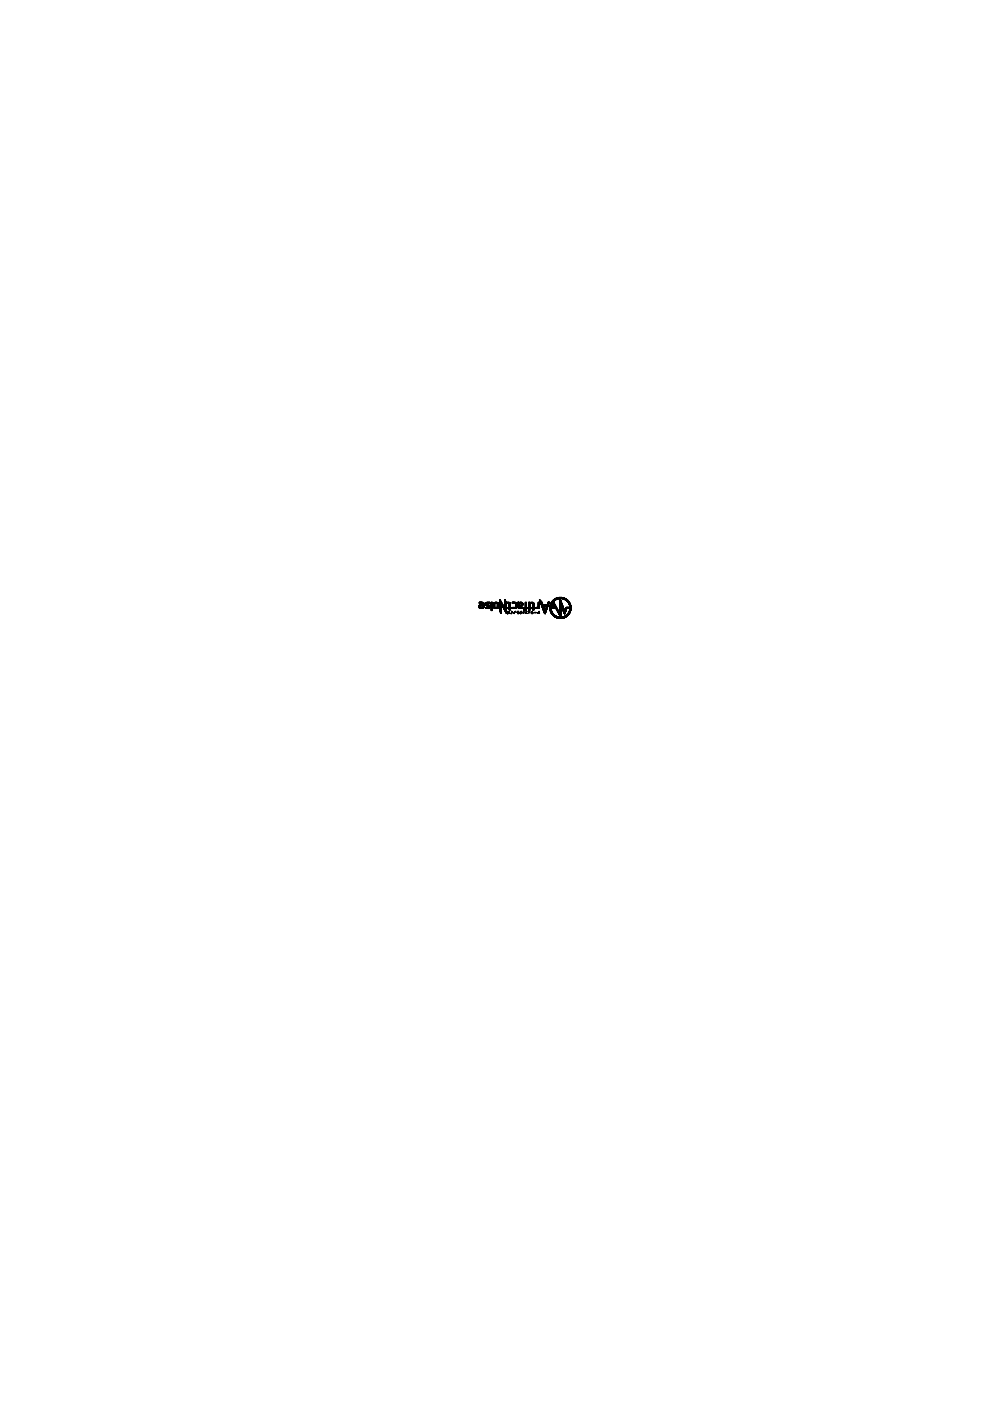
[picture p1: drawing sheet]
<svg xmlns="http://www.w3.org/2000/svg" width="210mm" height="297mm" viewBox="0 0 210 297" stroke-linecap="round" stroke-linejoin="round" font-family="sans-serif">
<g fill="none" stroke="#000" stroke-width=".21">
<path d="M101.5 128.6h.3M101.5 128.6l.3 .1M101.5 128.7l.4 .1M101.5 128.7l.3 .1M101.6 128.8h1M101.6 128.4h.1M101.6 128.3h1M101.6 127.7h.7M101.6 127.7l.9 .1M101.6 127.8h.9M101.6 127.9h1M101.6 127.9h1v.9h-1l-.1-.2"/>
<path d="M101.6 127.7h.1M101.6 127.9h.1M101.7 128.3h.1M101.7 128.9h.8M101.7 127.7h.1M101.7 127.9h.1M101.8 129h.6M101.8 127.7h.1M101.8 127.9h.1M101.8 129h.1M101.8 128.5l-.3 .1M101.9 127.7h.1"/>
<path d="M101.9 127.9h.1M101.9 128.2h.1M101.9 129h.1M101.9 128.8h.1M102 127.7h.1M102 127.9h.1M102 128.2h.1M102 128.8h.1M102 129h.1M102 128.4h.1M102.1 127.7h.1M102.1 127.9h.1"/>
<path d="M102.1 128.2h.1M102.1 128.4h.1M102.1 129h.1M102.2 127.9l.4 .1M102.2 128.2h.1M102.2 128.4h.1M102.2 129h.1M102.2 128.8h.1M102.3 128.2h.1M102.3 128.4h.1M102.3 128.8h.3M102.3 127.7h.1"/>
<path d="M102.3 129h.1M102.3 128h.3M102.3 128.7h.3M102.4 128h.1M102.4 128h.2M102.4 128.1h.2M102.4 128.2h.2M102.4 128.5h.2M102.4 128.6h.2M102.4 128.1h.1M102.4 128.5h.1M102.4 128.5v.1"/>
<path d="M102.4 128.6v.1M102.4 127.7h.1M102.4 128.2h.1M102.6 128.2h-.8M102.6 128.4h-1l.2 .1M102.6 128.4h-1.1M102.6 128.6h-.2M102.9 128l1-.1h-1v.3l.8 .1M102.9 128.2h.4M102.9 128h.2M102.9 128.1h.2M102.9 128.1l.3 .1"/>
<path d="M102.9 128.3h.1M102.9 128.3h.9M103 127.8h.9M103 127.8h.1M103 128.3l.8 .1M103.1 128.4h.1M103.1 128.4h.8v.1h-.4M103.1 128v.1M103.1 128.1v.1M103.1 128l-.2 .1M103.1 127.7h.1M103.2 128.4h.1"/>
<path d="M103.2 128.2h.1M103.2 128.4v.1M103.2 127.7h.1M103.2 127.9v.1M103.2 128.4l.7 .1M103.3 127.7h.1M103.3 128.5h.1M103.3 127.9v.1M103.4 128.2h.1M103.4 127.7h.1M103.4 128.2v.1M103.4 128.5h.1"/>
<path d="M103.5 128.2v.1M103.5 129h.1M103.5 127.7h.1M103.5 128.3h.1M103.5 128.8h.1M103.6 129h-.1M103.6 127.7h.1M103.6 128.3h.1M103.6 128.5l.3 .1M103.7 127.7h.1M103.7 129h.1M103.7 128.7l.2-.1z"/>
<path d="M103.8 127.7h.1M103.8 128.9v.1M103.8 128.4h.1M103.8 128.9l-.9 .1M103.8 128.9h.1M103.8 128.9h-.9M103.9 127.7l-.9 .1M103.9 128.8v.1M103.9 127.8h.1M103.9 127.9h-1M103.9 128.8l-1 .1M103.9 128.7l-1 .1 .1 .2h.7"/>
<path d="M103.9 128.7l-.3 .1M104.1 129.3h.3l-.2-.1v.1h.2l-.2 .1M104.1 127.8h.3M104.1 127.9h.3M104.1 128h.3M104.1 128.1h.3M104.1 128.1l.3 .1M104.1 128.2h.3M104.1 128.3h.3M104.1 128.4h.3M104.1 128.5h.3M104.1 128.6h.3"/>
<path d="M104.1 128.7h.3M104.1 128.8h.3M104.1 128.9h.3M104.1 128.9l.3 .1M104.1 129.2h.3M104.1 129.4h.3M104.2 127.7v1.3h.2M104.2 127.7h.1M104.2 129.2h.1M104.2 129h.1M104.2 129.1v.1M104.2 129.5h.1"/>
<path d="M104.3 129h.1M104.3 127.7h.1M104.3 129.1v.1M104.3 129.5h.1M104.4 127.7v.1M104.4 127.8h.1M104.4 127.9v.1M104.4 128.1h.1M104.4 128.1v.1M104.4 128.2v.1M104.4 128.4h.1M104.4 128.5h.1"/>
<path d="M104.4 128.5v.1M104.4 128.6v.1M104.4 128.8h.1M104.4 128.9h.1M104.4 128.9v.1M104.4 127.7h-.3M104.4 127.9h-.3M104.4 128l-.3 .1M104.4 128.2h-.3M104.4 128.4h-.3M104.4 128.5h-.3M104.4 128.7h-.3"/>
<path d="M104.4 128.8l-.3 .1M104.6 128.2h.3l-.3 .1M104.6 128.5h.3l-.3 .1M104.6 128.1h.3M104.6 128.2h.3M104.6 128.4h.3M104.6 128.5h.3M104.6 128.6h.3M104.6 128.7l.3 .1M104.6 128h1.1M104.7 127.9h.1M104.7 128h.1"/>
<path d="M104.7 128.8h1M104.7 127.9h1h-1M104.8 128.9h.1M104.8 128.9l.7 .1M104.8 127.8h.7M104.8 128.9v.1M104.8 127.7v.1M104.9 129h.6M104.9 128l-.3 .1M104.9 128.1h.1M104.9 128.1v.1M104.9 128.4h.1"/>
<path d="M104.9 128.5h.1M104.9 128.6v.1M104.9 128.4h-.3M104.9 128h-.3v.7h.3M104.9 127.9v.1M104.9 128.8h.1M105 127.7h.1M105 127.9v.1M105 128.8h.1M105 129h.1M105.1 127.7h.1M105.1 127.9v.1"/>
<path d="M105.1 129h.1M105.2 127.7h.1M105.3 127.7h.1M105.3 129h.1M105.3 127.9v.1M105.3 128.8h.1M105.4 127.7h.1M105.4 129h.1M105.4 128h.3M105.4 128.7h.3M105.5 127.7h.1M105.5 128.1h.1"/>
<path d="M105.5 128.1v.1M105.5 128.2l.2 .1zM105.5 128.4h.1M105.5 128.5h.1M105.5 128.5l.2 .1zM105.5 129h.1M105.5 128.1h.2M105.5 128.4h.2M105.5 128.5h.2M105.6 127.8h.1M105.6 128.9h.1M105.6 127.8h-.9"/>
<path d="M105.7 128.8l-1 .1M105.7 127.9v.2M105.7 128.8h-.3M105.7 128.6h-.2l-.1 .2M105.7 128.2h.1M105.7 128.3v.1M105.7 128.4h.1M105.7 128.5h.1M105.7 128.6v.2h-1.1M105.7 128.2h-.2M105.7 128.1v.1M105.7 128.6v.1"/>
<path d="M105.7 128.2l-.2 .1M105.7 128.4h-.2M105.9 127.3h.1M105.9 127.4h.1M105.9 127.4l.3 .1h-.3h.3M105.9 127.7h.1M105.9 127.8h.5zM105.9 128v.1M105.9 128.4h.1M105.9 128.5h.1M105.9 128.8v.1M105.9 129.1h.1"/>
<path d="M105.9 129.2h.1M105.9 127.3l.2 .1M105.9 127.4h.3M105.9 127.7h.4M105.9 127.7l.5 .1M105.9 128h.6M105.9 128.1h.6M105.9 128.3h.3M105.9 128.6h.3M105.9 128.9h.3M105.9 129.1h.3M105.9 129.4h.3"/>
<path d="M105.9 129.5h.3M106 129.6h.2M106 129.7h.2M106.1 129.8h.1M106.1 127.3l-.2-.1 .2 .1M106.1 129.9h.1M106.2 129.9h.1M106.2 130h.1M106.2 128.1h-.3h.3M106.2 128.2l-.3 .1 .3-.1M106.2 128.4l-.3 .1h.3M106.2 127.5h.1"/>
<path d="M106.2 128v2.1M106.2 128.4h-.3M106.2 128.6l-.3 .1h.3M106.2 128.7l-.3 .1h.3M106.2 128.9l-.3 .1h.3M106.2 129.2h-.3l.3 .1M106.2 129.3l-.3 .1h.3M106.2 128.5h-.3M106.2 128.8l-.3 .1M106.2 129.1h-.3M106.2 129.2h-.3M106.3 127.6l-.4 .1 .4-.1"/>
<path d="M106.3 128v.1M106.3 128.1l.3 .1M106.3 128.1l.3 .2M106.3 127.7h.1M106.3 128.2h.3M106.4 128.2l.3 .2M106.4 128.3l.3 .1M106.4 128.3h.3M106.4 128l-.5-.1 .6 .2M106.5 128.4h.2M106.5 128.5h.3M106.5 128.6h.3"/>
<path d="M106.6 128.6l.2 .1M106.6 128.7h.3M106.6 128.7h.1M106.6 128.8l.3 .1M106.7 128.8h.2M106.7 128.4h.1M106.7 128.8h.1M106.7 128.8l.3 .1M106.7 128.8v.1M106.7 128.9h.3M106.7 128.9l.7 .1h-.6M106.8 128.9l.6 .2"/>
<path d="M106.8 128.7h.1M106.8 129.1l.6 .1M106.8 129.1h.6M106.9 129.2h.1M106.9 129.2h.5M106.9 129.3h.5M107 129.3l.4 .1M107 129.4h.4M107 128.9v.1M107 129.4l.4 .1M107 127.2l.1 .1M107 127.3h.1"/>
<path d="M107 127.3l.2 .1M107 127.4h.2M107 127.4l.2 .1h-.2M107 127.6h.3M107 127.7h.4M107 127.9h.4l-.4 .1M107 128.2h.4l-.4 .1M107 128.5h.4l-.4 .1M107 128.6l.4 .1h-.4M107 128.8l.4 .1h-.4M107 127.8h.4M107 128h.4"/>
<path d="M107 128.1h.4M107 128.4h.4M107 128.5h.4M107 128.8h.4M107 129.5h.4M107.1 127.1v.2M107.1 127.3v.1M107.1 127.4h.1M107.1 127.5v.1M107.1 127.7h.1M107.1 127.7v.1M107.1 127.8h.1"/>
<path d="M107.1 127.9v.1M107.1 128.1h.1M107.1 128.1v.1M107.1 128.2v.1M107.1 128.4h.1M107.1 128.5h.1M107.1 128.5v.1M107.1 128.6v.1M107.1 128.8h.1M107.1 128.9h.1M107.1 128.9v.1M107.1 129.5h.1"/>
<path d="M107.1 129.5h.3M107.1 129.6h.3M107.1 129.6l.3 .2M107.2 129.6l.2 .1M107.2 129.8h.2M107.2 129.7l.2 .1M107.3 129.9h.1M107.3 127.5l-.3 .1M107.3 130h.1M107.4 127.7v.1M107.4 127.8h.1M107.4 128.1h.1"/>
<path d="M107.4 128.1v.1M107.4 128.4h.1M107.4 128.5h.1M107.4 128.8h.1M107.4 129.2h.1M107.4 129.3h.1M107.4 129.5h.1M107.4 129.6h.1M107.4 129.8h.1M107.4 129.9v.1M107.4 127.8l-.4 .1M107.4 127.9l-.4 .1"/>
<path d="M107.4 128.1l-.4 .1M107.4 128.2l-.4 .1M107.4 128.4h-.4M107.4 128.7l-.4 .1M107.4 129.1v1M107.6 127.7l.5 .1M107.6 130h.4l-.4 .1M107.6 127.8h.5M107.6 127.8l.6 .1v.1M107.6 127.9h.6M107.6 128.8h.8M107.6 128.8h.8l-.8 .1"/>
<path d="M107.6 128.9h.8M107.6 129h.8M107.6 130.1h.1M107.6 128.8v.2M107.7 130.1h-.1M107.7 129.7v.1M107.7 129.6v.1M107.8 130l-.1 .1M107.8 129.8h.1M107.8 129.9h.1M107.8 129.9h-.1M107.9 129.8h-.1"/>
<path d="M107.9 127.7h-.3v.2M107.9 127.9v.1M107.9 127.7h.1M107.9 129.7l-.2 .1M107.9 128h.1M107.9 129.7h.1M107.9 128h.3v.8M107.9 128h.3M107.9 128.1h.3M107.9 128.2h.3M107.9 128.4h.3M107.9 128.5h.3"/>
<path d="M107.9 128.7h.3M107.9 129.2h.3M107.9 129.3h.3M108 127.7h.1M108 128.1h.1M108 128.1v.1M108 128.4h.1M108 128.5h.1M108 128.8h.1M108 129h.1M108 129.2h.1M108 129.3h.1"/>
<path d="M108 129.6h.1M108 129.7h-.1M108.1 127.7v.1M108.2 129h.1M108.2 129.2h.1M108.2 129.3h.1M108.2 128.2h-.2l.2 .1M108.2 128.5h-.2l.2 .1M108.2 128.6l-.2 .1h.2M108.2 129.1h-.2h.2M108.2 129.1h.1M108.4 128.9v.1"/>
<path d="M108.4 129.6l.1 .3M108.4 129.8h.1M108.5 129.8h.1M108.5 130h-.1M108.5 130l-.1 .1M108.5 130h.1M108.5 129.6v.2M108.5 129.7h-.1M108.6 129.9h.1M108.6 129.9l-.2 .1M108.6 127.7l.8 .1M108.6 128.9h.8"/>
<path d="M108.6 127.8h.9M108.6 129h.7M108.6 127.7h.1M108.6 127.9h.1M108.6 128.8h.1M108.6 129h.1M108.6 129.9h-.2M108.7 129.8h.1M108.7 127.7h.1M108.7 127.9h.1M108.7 128.8h.1M108.7 129h.1"/>
<path d="M108.7 129.8l-.1 .1M108.8 127.7h.1M108.8 127.9h.1M108.8 128.8h.1M108.8 129h.1M108.9 127.7h.1M108.9 127.9h.1M108.9 128.8h.1M108.9 129h.1M109 127.7h.1M109 127.9h.1M109 128.8h.1"/>
<path d="M109 129h.1M109 130h.1M109 129.9h.1M109.1 127.7h.1M109.1 127.9h.1M109.1 128.8h.1M109.1 129h.1M109.1 129.9h-.1M109.1 127.9l.5 .1-.1 .8h-.9v.1h.8M109.2 129.8h-.1M109.2 128.8h.1M109.2 129h.1"/>
<path d="M109.2 127.9v.1M109.2 129.7h.1M109.2 127.7h-.6v.2h.9M109.2 129.6v.1M109.3 129.7l-.3 .4M109.3 129h.1M109.3 129.6h.1M109.3 128.8h.3M109.3 127.7h.1M109.3 127.9v.1M109.3 128.1h.3M109.3 128.1l.3 .1"/>
<path d="M109.3 128.2h.3M109.3 128.3h.3M109.3 128.4h.3M109.3 128.5h.3M109.3 128.6h.3M109.3 128.6l.3 .1M109.4 127.7v.1M109.4 128.9v.1M109.4 127.7l-.8 .1M109.5 128.8l-.9 .1M109.5 127.9h.1M109.6 128h-.3v.8"/>
<path d="M109.6 128l-.3 .1M109.6 128.2h-.3M109.6 128.4h-.3M109.6 128.5h-.3M109.6 128.7h-.3M109.6 129.8l.3 .1M109.6 129.8h.1M109.6 129.9h.3M109.8 127.7l.2 .1-.2-.1M109.8 127.7h.1M109.8 128v.1M109.8 128.4h.1"/>
<path d="M109.8 128.5h.1M109.8 128.7h.3M109.8 128.7l.3 .1M109.8 128.7h.1M109.8 128.8h1M109.8 129.6h.1M109.8 129.7h.1M109.8 129.8h.1M109.8 130h.1M109.8 130.1h.1M109.8 129.9l.1-.3v.5v-.1M109.8 128.8l1 .1h-.9"/>
<path d="M109.9 127.7h.1M109.9 128.9h.1M109.9 128.9h.9M110 127.7h.1M110 128.9v.1M110 128.1v.1M110 128.5l-.2 .1h.2M110 128.6v.1M110 129h.8M110 128l-.2 .1M110 128.2h-.2l.2 .1M110 128.1h-.2h.2"/>
<path d="M110.1 129h.1M110.1 127.8h.6M110.1 128h-.3M110.1 127.7v.1M110.1 128h.1M110.2 127.9v.1M110.2 128.8h.1M110.2 129h.1M110.2 129.9v.1M110.2 130h.1M110.2 130h.3M110.3 127.7h.1"/>
<path d="M110.3 127.9l-.5 .1h1M110.3 127.7h.3M110.3 129.8h.1M110.3 127.9h.1M110.3 129.8l-.1 .1M110.4 130v.1M110.4 127.7h.1M110.4 128.3h.1M110.4 128.5h.1M110.4 127.9h.1M110.4 127.9l.5 .1h-.3M110.5 129.9l-.1 .1"/>
<path d="M110.5 129.6l-.2 .2M110.5 127.9v.1M110.5 129.6h.1M110.5 129.6l-.1 .1M110.5 129.8v.1M110.5 128.5h-.7M110.6 129.9l-.2 .1M110.6 129.8l-.1 .1M110.6 128h.1M110.6 128.5h.1M110.6 128.2h.3h-.3M110.6 128l.3 .1"/>
<path d="M110.6 127.7h.1M110.7 127.7h.1M110.7 128.4h.1M110.7 128.4l-.9 .1 .9-.1M110.8 128.9v.1M110.8 128.4h-1M110.8 127.9l-1-.1 1 .1M110.8 128.3h-1M110.8 129.9h.1M110.8 129.9h.3M110.9 128.2l-.5 .1M110.9 128.1h.1"/>
<path d="M110.9 129.9h.1M110.9 128.1h-.3M110.9 129.8h.1M111 129.8h.1M111 129.9h.1M111 128.8h.9l-.1 .2h-.8l.9-.1M111 129.2h.6M111 129.8h-.2M111 129.3h.1M111.1 129.6l-.1 .3M111.1 129h.1M111.1 129.6l-.1 .1"/>
<path d="M111.1 129.9h.1M111.2 129h.1M111.3 129h.1M111.4 129.2h.2l-.6 .1M111.4 129.5h.1M111.4 127.7h.2M111.4 127.9h.2l-.2 .1M111.4 128.2h.2l-.2 .1M111.4 128.5h.2l-.2 .1M111.4 128.6h.2l-.2 .1M111.4 129.1h.2h-.2M111.4 127.8h.2"/>
<path d="M111.4 127.9h.2M111.4 128.1h.2M111.4 128.2h.2M111.4 128.4h.2M111.4 128.5h.2M111.4 128.7h.2M111.4 127.7v1.1M111.4 129.1v.1M111.4 129.4v.1M111.4 130.1h.1M111.4 130.1h.4M111.5 129.4h.1"/>
<path d="M111.5 129.8l-.1 .2h.4M111.5 129.9h-.1M111.5 129.4h-.5M111.5 129.9v.1M111.6 129.4l-.6-.1 .4 .1M111.6 129.7l-.1 .1M111.6 127.7h-.2M111.6 127.7v.1M111.6 127.8h.1M111.6 128.1h.1M111.6 128.1v.1M111.6 128.4h.1"/>
<path d="M111.6 128.5h.1M111.6 128.8h.1M111.6 129h.1M111.6 128l-.2 .1M111.6 128.4h-.2M111.6 129.8h-.1M111.7 129.7h.1M111.7 129.6h.1M111.7 129.7h-.2M111.7 129h.1M111.7 129.6l-.1 .1M111.8 129h.1"/>
<path d="M111.8 130.1h.1M111.9 128.8h-.9l.9 .1M112.1 127.7h.2M112.1 127.8h.2M112.1 127.9h.2M112.1 128h.2M112.1 128.1h.2M112.1 128.2h.2M112.1 128.3h.2M112.1 128.4h.2M112.1 128.5h.2M112.1 128.6h.2"/>
<path d="M112.1 128.7h.2M112.1 128.8h.2M112.1 128.9h.2M112.1 129.2h.2M112.1 129.4h.2M112.1 129.2h.2v.1h-.2M112.1 130h.1M112.1 127.7v.1M112.1 127.8h.1M112.1 127.9v.1M112.1 128.1h.1M112.1 128.1v.1"/>
<path d="M112.1 128.2v.1M112.1 128.4h.1M112.1 128.5h.1M112.1 128.5v.1M112.1 128.6v.1M112.1 128.8h.1M112.1 128.9h.1M112.1 128.9v.1M112.1 129.3h.1M112.1 129.3v.1M112.1 129.4l.1 .1M112.1 127.7h.1"/>
<path d="M112.2 129.1l-.1 .1M112.2 129.6h.1M112.2 129.7h.1M112.2 129.8h.1M112.2 127.7h.1M112.2 129.8v-.2v.3M112.2 129.9h-.1M112.2 129.1l.1 .1M112.3 129.7h.1M112.3 129.8h-.1M112.3 127.7v1.3h-.2M112.3 127.8l-.2 .1"/>
<path d="M112.3 127.9l-.2 .1M112.3 128.1l-.2 .1M112.3 128.2l-.2 .1M112.3 128.4h-.2M112.3 128.6h-.2M112.3 128.7l-.2 .1M112.3 128.9h-.2M112.3 129.3h-.2M112.5 127.7h.4M112.5 127.7l.6 .1M112.5 128.8h.9M112.5 128.9h.9"/>
<path d="M112.5 129h.9M112.6 127.7v.1M112.6 127.8h.1M112.6 127.9l.6-.1-.6 .1h.6l-.3 .1M112.6 128.8v.1M112.6 128.9v.1M112.6 127.8h.5M112.6 129.9h.4l-.4 .1M112.6 128.8h.1M112.6 129h.1M112.6 129.9h.1M112.7 128.8h.1"/>
<path d="M112.7 129h.1M112.7 129.9h.1M112.7 130v.1M112.7 130.1h.1M112.8 129.9h.1M112.8 128.8h.1M112.8 129h.1M112.8 130.1h.1M112.8 129.8h.1M112.9 129h.1M112.9 130.1h.1M112.9 127.9v.1"/>
<path d="M112.9 128.8h.1M112.9 129.9h.1M112.9 129.7l-.1 .2M112.9 129.6h.1M112.9 129.6l-.1 .2M112.9 127.7h.1M112.9 128v.8M112.9 129.1h.3h-.3v.2h.3M112.9 130l-.2 .1M112.9 128.2h.3l-.3 .1M112.9 128.5h.3l-.3 .1M112.9 128.6h.3l-.3 .1"/>
<path d="M112.9 128.1h.3M112.9 128.2h.3M112.9 128.4h.3M112.9 128.5h.3M112.9 128.7h.3M112.9 129.2h.3M112.9 129.3h.3M113.1 127.7v.1M113.2 128.1h.1M113.2 128.1v.1M113.2 128.4h.1M113.2 128.5h.1"/>
<path d="M113.2 128.8h.1M113.2 129h.1M113.2 129.2h.1M113.2 129.3h.1M113.2 128l-.3 .1M113.2 128.4h-.3M113.2 129.2h-.3M113.3 128.8h.1M113.3 129h.1M113.3 129.9h.4M113.3 129.8v.1M113.4 128.8v.1"/>
<path d="M113.4 129.8v.1M113.4 128.9v.1M113.5 129.8v.1M113.6 129.8v.1M113.7 129.8v.1M113.8 129h.1M113.8 128.8h.1M113.9 129h.1M113.9 128.7v.1M113.9 128.7h.5M114 128.7h.4M114 128.7h.1"/>
<path d="M114 128.9l-.1 .1M114 128.9h-.4M114 130h.4M114 128.6h.4M114.1 128.6h.1M114.1 128.8l-.1 .1M114.1 129.9l-.1 .1M114.1 130l-.1 .1h.4M114.1 127.7h.3v1.3l-.2-.1M114.1 127.7h.3M114.1 127.7v.1M114.1 127.8h.1"/>
<path d="M114.1 128.1h.1M114.1 128.1v.1M114.1 128.4h.1M114.1 128.5h.1M114.1 127.8h.3M114.1 128h.3M114.1 128.1h.3M114.1 128.4h.3M114.1 128.5h.3M114.2 128.8v.1M114.2 128.9h.2M114.2 129.9h.1"/>
<path d="M114.2 130h.1M114.2 129.8h.1M114.3 129.9h-.2M114.3 129.9h-.3M114.3 129.8h-.1M114.3 129.7v.3M114.3 129.6l-.1 .1M114.4 127.1l.1 .2h-.1M114.4 127.2h.1M114.4 127.9h-.3l.3 .1M114.4 128.2h-.3l.3 .1M114.4 127.8l-.3 .1"/>
<path d="M114.4 127.9l-.3 .1M114.4 128.1l-.3 .1M114.4 128.2l-.3 .1M114.4 128.4h-.3M114.4 128.5h-.3M114.4 128.8h-.5M114.4 128.8h-.8v.2h.3M114.4 128.8l-.8 .1M114.4 128.9h-.8M114.4 130.1h.1M114.4 127.2v.1M114.4 127.3l.2 .1"/>
<path d="M114.4 127.4h.2M114.5 127.4l.3 .2M114.5 127.4h.2M114.5 127.5h.2M114.5 127.6h.3M114.5 127.6l.4 .1M114.6 127.7l.4 .1M114.6 127.7h.3M114.6 127.8h.4M114.6 127.8l.4 .1M114.6 127.8h.1M114.6 127.9h.4v.2"/>
<path d="M114.7 127.4h.1M114.7 127.9l.3 .1M114.7 128l.4 .1M114.7 128h.3M114.7 127.5h.1M114.7 128.1h.4M114.7 128.1l.4 .1M114.7 128.1h.1M114.7 128.2h.4M114.8 128.2l1.1 .1h-1.1M114.8 128.3h1.1M114.8 128.4l1.1 .1"/>
<path d="M114.9 127.6h.1M114.9 128.4l1.3 .1M114.9 127.7h.1M114.9 128.7l.4 .1M115 128.7h.1M115 128.8h.3M115 128.9l.4 .1M115 129l.4 .1M115.1 129h.1M115.1 129.1h.3M115.1 128.1v.1M115.1 129.2l.4 .1"/>
<path d="M115.2 128.2v.1M115.2 129.3h.3M115.2 128.5h-.3M115.3 128.7l-.4-.1 .4 .1M115.3 129.5h.5M115.3 129.6h.5M115.3 128.2v.1M115.3 129.5v.1M115.3 128.5h.1M115.3 129.6v.1M115.3 128.9h-.3l.4 .1M115.4 129.9h.3"/>
<path d="M115.4 129.8l.3 .1-.3 .1M115.4 128.2v.1M115.4 128.5h.1M115.4 130h.2M115.4 129.2h-.3l.4 .2M115.5 128.2v.1M115.5 128.5h.1M115.5 129.4h.1M115.5 129.4h-.3M115.5 129.5h.1M115.5 130.1h.1M115.6 128.2v.1"/>
<path d="M115.6 130.1v.1M115.6 128.5h.1M115.6 130l-.1 .1M115.6 129.3h.3M115.7 128.5h.1M115.7 129.2h.2M115.7 128.2v.1M115.7 129.3h.1M115.7 129.9h.1M115.7 129.2h.1M115.7 129.8h-.3h.3M115.8 129h.2"/>
<path d="M115.8 129.6l-.5 .1M115.8 129.6l-.1 .1h-.4M115.8 128.9h.2M115.8 128.2v.1M115.8 129.5v.1M115.8 129.5h-.6h.6M115.8 128.7h.3M115.9 129.3l-.3 .1M115.9 129.3h.1M115.9 129.2h.1M116 128.4h.2v.2h-.3M116 128.5h.1"/>
<path d="M116 129.2h-.3M116 129l-.3 .1M116 128.3h.1M116 129h.1M116 129l-.3 .1h.3M116 128.2l.3-.1v.2h-.3M116 128.2h.1M116.1 128.7v.2h-.3l.3-.1M116.1 127.9h.3M116.1 128.7l-.3 .1M116.1 127.8l.3 .1-.3 .1M116.1 127.9h.1"/>
<path d="M116.1 128.6l-.2 .1M116.2 127.8h.2M116.2 128.5l-.3 .1M116.2 127.7h.1M116.2 128.3h.1M116.2 128.3h-.2l.2 .1M116.3 127.7h.1M116.3 128.2h-.3M116.3 128v.1M116.3 128.1h-.2M116.4 128l-.3 .1M116.4 127.7h.1"/>
<path d="M116.4 128h-.3v.1M116.4 127.7l-.2 .1M116.5 127.7h-.3M116.6 129.1l.3 .1h-.3M116.6 128.9h1h-1M116.6 128.6h.3M116.6 128.7h.2M116.6 128.9h1M116.6 129.1h.3M116.6 128.6v.1M116.6 129.1h.1M116.6 129.2h.1"/>
<path d="M116.6 129.2h.3M116.6 128.4h.3v.1h-.3M116.6 129.3h.3zM116.6 129.4l.3 .1M116.6 128.4h.1M116.6 129.4l.4 .1M116.6 129.4h.3M116.7 129.5l.3 .1h-.3M116.7 128.1h.3h-.3M116.7 128.2h.1M116.7 129.6l.3 .1M116.8 128v.1"/>
<path d="M116.8 129.7l.3 .1M116.8 129.8h.3M116.8 128h.1M116.8 129.9h.3M116.8 127.9h.1M116.8 129.9h.1M116.8 130l.5 .1M116.8 128.6v.2M116.8 129v.1M116.9 130h.1M116.9 128.8l-.3-.1v.3h1M116.9 127.7h.1"/>
<path d="M116.9 128.4h-.3l.3 .2h-.3M116.9 128.8h.1M116.9 130.1l.4 .1M116.9 128.2l-.3 .1M117 128.8h.1M117 130.1v.1M117 128.2h-.3h.2M117 130.2l.4 .1M117 130.2h.4M117 128v.1M117 128l-.3 .1M117.1 128h.1"/>
<path d="M117.1 128h-.3M117.1 130.3h.4M117.1 127.5h.3l-.4 .1M117.1 130.3l.4 .1M117.1 128.8h.1M117.1 127.9l-.3 .1M117.1 127.9h.1M117.1 127.9h-.3M117.1 129.9h-.3M117.1 127.8l-.3 .1M117.2 127.4h-.1M117.2 127.8h.1"/>
<path d="M117.2 130h.1M117.2 130.4h.4M117.2 127.8h-.3M117.2 130.4l.5 .1M117.2 128.8h.1M117.2 130.4v.1M117.2 127.7l-.3 .1M117.2 130.5h.5M117.2 127.7h-.3M117.3 128.6l.6 .1M117.3 128l.3 .1h-.3M117.3 127.8l.2 .2"/>
<path d="M117.3 127.8h.2M117.3 127.9h.2M117.3 127.9l.3 .1M117.3 128h.3M117.3 128.6l.3 .1h-.3M117.3 128.1l.4 .1M117.3 128.2h.4M117.3 128.3h.5M117.3 128.4h.5M117.3 130.5h.1M117.3 127.8h.1M117.3 127.9v.1"/>
<path d="M117.3 128.1h.1M117.3 128.1v.1M117.3 128.2v.1M117.3 128.4h.1M117.3 128.5h.1M117.3 128.5v.1M117.3 128.6v.1M117.3 130.1v.1M117.3 127.6l-.4 .1M117.3 130.5l.5 .1M117.3 127.6h.1M117.3 130.6h.6"/>
<path d="M117.3 127.6h-.3M117.4 127.2h.1M117.4 130.6l.7 .1M117.4 127.8h.1M117.5 127.4h.1M117.5 130.7l.7 .1M117.5 127.4h-.4M117.5 130.7l.9 .1M117.6 127.4h-.4M117.6 128.5v.1M117.6 128.8h.1M117.6 128.9v.1"/>
<path d="M117.6 130.8h.1M117.6 128.7l-.4 .1M117.6 128.8h-1M117.6 127.3h.1M117.6 130.4v.1M117.6 127.3l-.4 .1M117.6 130.8h.9M117.7 128.6l.3 .2M117.7 127.2l-.5 .1M117.7 128.7l.3 .1M117.7 128.7h.3M117.7 130.9h2.3"/>
<path d="M117.7 127.2h.1M117.8 128.8h.2M117.8 128.8l.3 .2M117.8 126.9h.1M117.8 128.4h.1M117.8 130.9h.1M117.8 127.2h.1M117.8 128.4l-.5 .1M117.8 128.9l.3 .1M117.8 127.2l-.5 .1M117.8 128.9h.3M117.8 130.9h2"/>
<path d="M117.9 128.5h.1M117.9 128.5h-.6M117.9 129h.2M117.9 130.9h.1M117.9 129.1l.3 .1M117.9 127.1l-.5 .1M117.9 130.9h1.8M117.9 129.1h.3M117.9 126.8v.1M117.9 127.1h.1M117.9 130.6l.1 .1M117.9 129.2h.3"/>
<path d="M118 126.8h1.7M118 127.1h.1M118 129.2h.2M118 129.3h.3M118 127.1h-.6M118 126.8h.1M118.1 129.3h.1M118.1 131h.1M118.1 129.4h.2M118.1 126.8h.1M118.1 129h.1M118.1 129.4l.3 .1"/>
<path d="M118.1 131h1.5M118.1 129.4h.1M118.1 127l-.6 .1M118.1 129.5h.3M118.2 129.5l.2 .1h-.2M118.2 126.7l1.3 .1M118.2 129.5h.1M118.2 126.7h.1M118.2 131h1.3M118.2 129.6h.1M118.2 129.6h.2M118.2 127h.1"/>
<path d="M118.2 129.6l.3 .2M118.2 131.1h.1M118.3 130.8h.1M118.3 126.7h1M118.3 129.8l.3 .2M118.3 127h-.7M118.3 129.4h.1M118.3 131.1h.1M118.3 129.9h.3M118.3 129.9l.7 .1M118.3 129.9h.7M118.4 129.5h.1"/>
<path d="M118.4 126.7h.1M118.4 126.9v.1M118.4 130h.6M118.4 130.8h.1M118.4 131.1h.1M118.4 130.1h.6M118.4 129.6l.1 .1h-.3M118.4 131.1h.8M118.5 126.9v.1M118.5 130.1h.5M118.5 126.7h.1M118.5 130.8h.1"/>
<path d="M118.5 130.2h.5M118.5 129.7v.1M118.5 126.9l-.8 .1M118.6 126.7h.1M118.6 130.8v.1M118.6 131.1h.1M118.6 130.3h.4M118.6 130.4h.4M118.6 126.9l.2 .1M118.6 130h.1M118.6 127.6h.4v.1M118.6 127.9l.5 .1h-.5"/>
<path d="M118.6 128.1l.6 .1M118.6 128.5l.7 .1M118.6 128.2l.7 .1h-.7M118.6 127h.2M118.6 127.1l.2-.1 .1 .2M118.6 127.1h.3M118.6 127.1h.2M118.6 127.2h.3M118.6 127.3l.3 .1h-.3M118.6 127.5h.4M118.6 127.6h.4M118.6 127.7h.5"/>
<path d="M118.6 127.8h.5M118.6 127.9h.5M118.6 128h.5M118.6 128.1h.6M118.6 128.2h.6M118.6 128.4h.7M118.6 128.5h.4M118.6 128.6h.4M118.6 128.7h.4M118.6 128.8h.4M118.6 128.9h.4M118.6 129h.4"/>
<path d="M118.6 129.1h.4M118.6 129.2h.4M118.6 129.3h.4M118.6 129.4h.4M118.6 129.5h.4M118.6 129.6h.4M118.6 129.7h.4M118.6 129.8h.4M118.6 129.9h.4M118.7 126.6v.1M118.7 128v2M118.7 130.4v.1"/>
<path d="M118.7 131.1h.1M118.7 126.9h.1M118.7 130.6h.3M118.7 130.6h.1M118.7 130.9h.1M118.8 127h.1M118.8 130.6l.2 .1M118.8 130.9h.1M118.8 130.7h.2M118.8 130.7v.1M118.8 130.8h.2M118.9 130.9h.1"/>
<path d="M118.9 130.8v.1M118.9 127.3h-.3M118.9 127.4h-.3M119 126.6v.1M119 126.9h.1M119 128.3v2.6M119 130.5h-.3h.3M119 128.3v.2M119 128.6l-.4 .1M119 128.8h-.4M119 128.9l-.4 .1M119 129.1h-.4"/>
<path d="M119 129.2h-.4M119 129.3h-.4M119 129.4l-.4 .1M119 129.5h-.4M119 129.6h-.4M119 129.8h-.4M119 131.1h.1M119 128.6h.4M119 127.7h.1M119 128.5h.3M119 127.7h-.4M119.1 130.8v.1"/>
<path d="M119.1 131.1h.1M119.1 126.7h.1M119.1 128.7l.3 .1M119.1 128.8h.4M119.1 126.9h.8M119.1 128h-.5M119.1 128.7v.1M119.1 128.8l.4 .1M119.2 126.7h.1M119.2 128.9h.3M119.2 126.9v.1M119.2 131.1h.1"/>
<path d="M119.2 130.8h.1M119.2 129.1h.3M119.3 129.1l.3 .1h-.3M119.3 129v.1M119.3 130.8h.1M119.3 126.9v.1M119.3 128.4h.1M119.3 131.1h.1M119.3 129.3h.4M119.3 127h.8M119.3 129.4h.4M119.4 126.7h.1"/>
<path d="M119.4 129.4l.3 .1M119.4 127h.1M119.4 129.5h.3M119.4 128.7l-.3-.1 .3 .1M119.4 128.7h.1M119.4 129.5l.6 .1-.6-.1M119.4 131.1h.1M119.4 128.8h.1M119.4 130.8h.1M119.5 129.6v.1M119.5 130.8h.1M119.5 127h.1"/>
<path d="M119.5 129.8h.4M119.5 129l-.3-.1 .3 .1M119.5 129.8v.1l.4-.1M119.5 130.7v.1M119.5 129.9h.4M119.5 129h.1M119.5 131h.1M119.5 127l.6 .1M119.6 126.8h.1M119.6 129.9l.2 .1M119.6 130h.2M119.6 130.1h.2"/>
<path d="M119.7 129.4h.1M119.7 131h-.1M119.7 127.1h.5M119.7 130.7h.1M119.7 131h.1M119.7 126.8l.1 .1M119.7 127.1h.1M119.7 129.5l.1 .1M119.7 130.2h.1M119.8 130.1l-.1 .1M119.8 127.1l.5 .1M119.8 129.5v.1"/>
<path d="M119.8 130h-.2M119.8 126.9h-1.9M119.8 129.4h.2M119.8 127.2l.6 .1h-.4M119.9 127.2h.1M119.9 126.9h.1M119.9 126.9h-2.1M119.9 129.2v.1M119.9 129.7l-.4 .1M119.9 130.9h.1M119.9 129.7h.1M119.9 130.6l.5-.1-.6 .1"/>
<path d="M119.9 129.7h-.4M120 127.2h.1M120 129.6l-.6 .1M120 129l1.1-.1-1.1 .2h.2M120 130.8h.1M120 130.5h.1M120 127.3h.1M120 128.9h1.1l-1.1 .1M120 129.4l-.2 .1M120 127.3l.5 .1M120 130.8h-.9M120 127h.1"/>
<path d="M120 129.4h-.2M120.1 130.4l-.1 .1M120.1 128.8h1M120.1 129.2l-.3 .1M120.1 129.3l-.3 .1M120.1 127.4h.4M120.1 128.8h.1M120.1 129.2h-.2M120.1 129.1l-.2 .1M120.1 130.7l-.8 .1M120.1 130.7h.1M120.1 129.1h-.2"/>
<path d="M120.2 127.1h.1M120.2 129h.1M120.2 130.3v.1M120.2 130.7h-.7M120.2 127.4h.1M120.2 128.8h.1M120.2 130.7h.1M120.2 127.5h.4M120.2 127.1v.1M120.3 127.5l.3 .1M120.3 130.6l-.6 .1M120.3 127.6l.4 .1"/>
<path d="M120.3 128.8h.1M120.3 129h.1M120.3 130.6h-.5M120.4 128.8h.1M120.4 129h.1M120.4 130.2h.1M120.4 127.6l.3 .1M120.4 127.6h.1M120.4 127.7h.3M120.4 127.3h.1M120.4 130.1h.1M120.4 130.4v.1"/>
<path d="M120.4 127.7l.4 .1M120.5 127.7l.3 .1M120.5 128.8h.1M120.5 129h.1M120.5 130.4l-.5 .1M120.5 130.4h.1M120.5 127.8h.3M120.5 127.8h.1M120.5 130.4h-.4M120.5 127.9h.3M120.6 128.8h.1M120.6 129h.1"/>
<path d="M120.6 127.9l.3 .1M120.6 130.3l-.4 .1M120.6 130.3h-.4M120.6 128h.3M120.6 129.8h.3M120.6 129.8l.3-.1-.3 .2h.3M120.6 128l.3 .1M120.6 130.2l-.3 .1M120.6 127.6h.1M120.6 128.1h.3M120.7 128.8h.1M120.7 129h.1"/>
<path d="M120.7 130.2h-.4M120.7 128.2h.3zM120.7 129.5h.3M120.7 130.1l-.3 .1M120.7 128.2l.3 .1M120.7 128.2h.3v.2h-.2M120.7 129.4h.3M120.8 130l-.1 .1M120.8 129.3h.2v.2h-.3M120.8 128.4h.2M120.8 130.1h-.4M120.8 128.4l.3 .1v.2h-.3v-.2h.3"/>
<path d="M120.8 129h.1M120.8 129.2l.3 .1h-.3v.1M120.8 128.6h.3M120.8 130l-.3 .1M120.8 129.1h.3l-.3 .1h.3M120.8 129.9l-.4 .1M120.8 127.9h.1M120.8 128.7h.1M120.9 129.8l-.4 .1M120.9 128h.1M120.9 128.1h.1M120.9 129.7h-.2"/>
<path d="M121 129.5l-.3 .1M121 129.4l-.3 .1M121 128.5h.1M121.1 128.7l-.3 .1M121.1 128.8h.1"/>
</g>
</svg>
